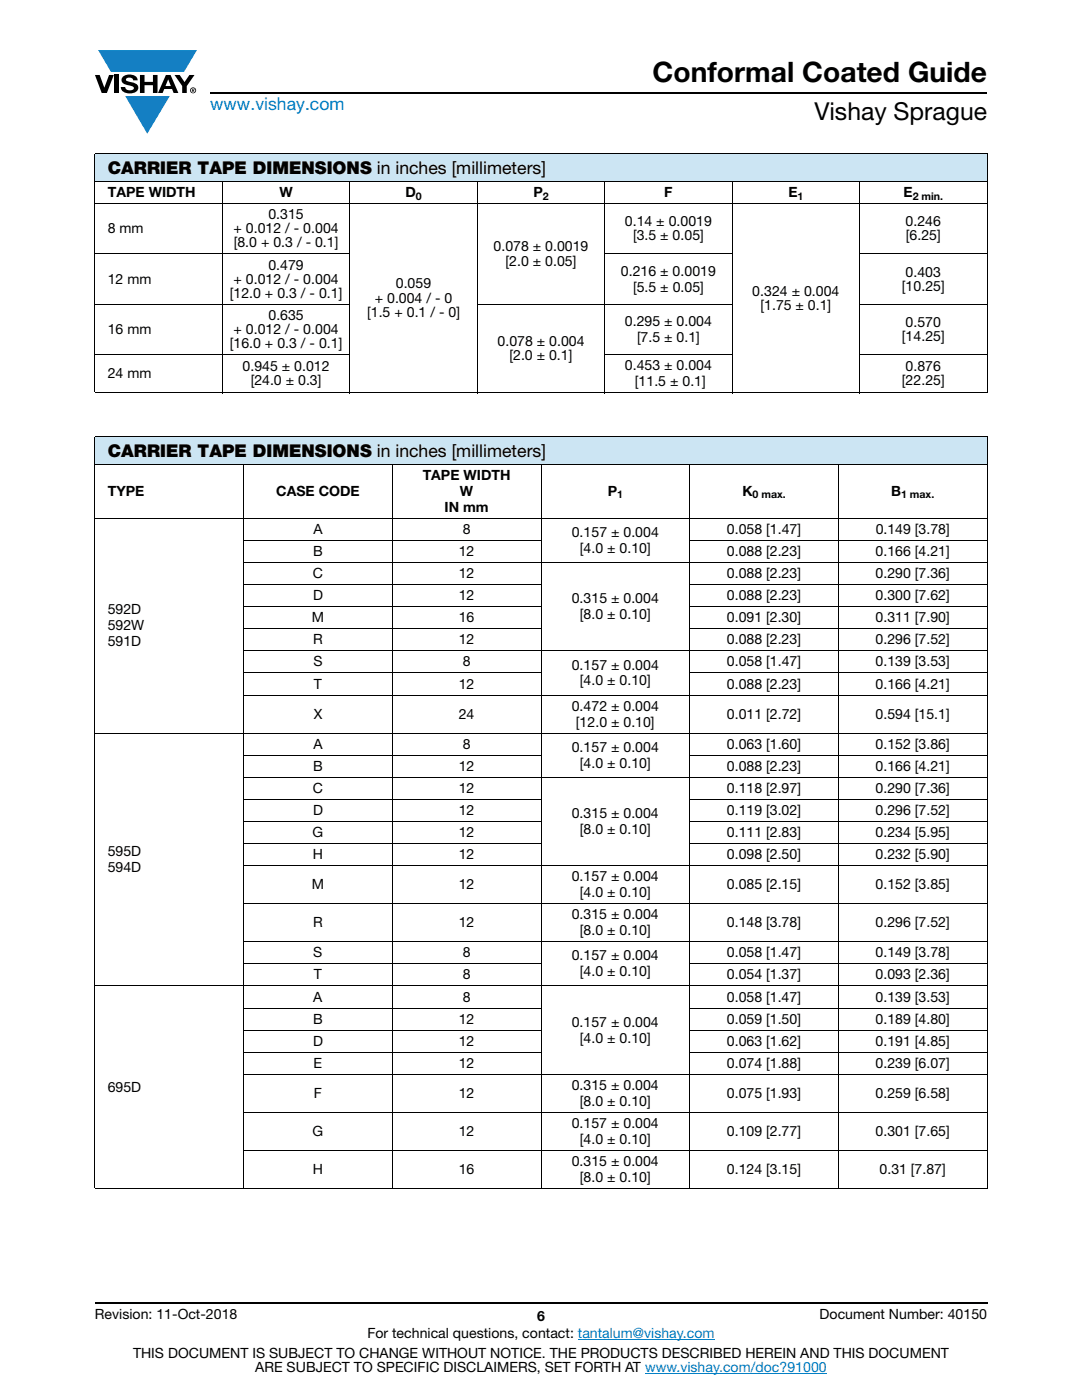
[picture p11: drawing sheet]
<svg xmlns="http://www.w3.org/2000/svg" width="216mm" height="279mm" viewBox="0 0 216 279" stroke-linecap="round" stroke-linejoin="round" font-family="sans-serif">
<defs><g id="words">
<text font-size="5.6" x="130.2" y="16.4">Conformal Coated Guide</text>
<text font-size="4.9" x="162.5" y="24">Vishay Sprague</text>
<text font-size="3.5" fill="#007ec4" x="42" y="21.9">www.vishay.com</text>
<g font-size="3.5">
<text x="21.5" y="34.8">CARRIER TAPE DIMENSIONS in inches [millimeters]</text>
<text x="21.5" y="91.3">CARRIER TAPE DIMENSIONS in inches [millimeters]</text>
</g>
<g font-size="2.8">
<text x="21.5" y="39.3">TAPE WIDTH</text>
<text x="55.8" y="39.3">W</text>
<text x="80.9" y="39.3">D</text>
<text x="106.4" y="39.3">P</text>
<text x="132.5" y="39.3">F</text>
<text x="157.3" y="39.3">E</text>
<text x="180.3" y="39.3">E</text>
<text x="21.5" y="46.5">8 mm</text>
<text x="46.6" y="46.5">+ 0.012 / - 0.004</text>
<text x="53.6" y="43.7">0.315</text>
<text x="124.7" y="45.1">0.14 ± 0.0019</text>
<text x="126.3" y="48">[3.5 ± 0.05]</text>
<text x="180.7" y="45.1">0.246</text>
<text x="180.8" y="48">[6.25]</text>
<text x="46.6" y="49.4">[8.0 + 0.3 / - 0.1]</text>
<text x="53.6" y="53.8">0.479</text>
<text x="98.5" y="50">0.078 ± 0.0019</text>
<text x="100.9" y="53.2">[2.0 ± 0.05]</text>
<text x="21.5" y="56.6">12 mm</text>
<text x="45.9" y="59.4">[12.0 + 0.3 / - 0.1]</text>
<text x="46.6" y="56.6">+ 0.012 / - 0.004</text>
<text x="79" y="57.6">0.059</text>
<text x="123.9" y="55">0.216 ± 0.0019</text>
<text x="126.3" y="58.2">[5.5 ± 0.05]</text>
<text x="150.1" y="59">0.324 ± 0.004</text>
<text x="180" y="58">[10.25]</text>
<text x="180.7" y="55.2">0.403</text>
<text x="53.6" y="63.8">0.635</text>
<text x="73.3" y="63.2">[1.5 + 0.1 / - 0]</text>
<text x="74.8" y="60.4">+ 0.004 / - 0</text>
<text x="124.7" y="65.1">0.295 ± 0.004</text>
<text x="151.7" y="61.8">[1.75 ± 0.1]</text>
<text x="180.7" y="65.3">0.570</text>
<text x="21.5" y="66.7">16 mm</text>
<text x="45.9" y="69.5">[16.0 + 0.3 / - 0.1]</text>
<text x="46.6" y="66.7">+ 0.012 / - 0.004</text>
<text x="99.3" y="69">0.078 ± 0.004</text>
<text x="101.7" y="71.9">[2.0 ± 0.1]</text>
<text x="127.1" y="68.2">[7.5 ± 0.1]</text>
<text x="180" y="68.1">[14.25]</text>
<text x="21.5" y="75.5">24 mm</text>
<text x="48.4" y="74.1">0.945 ± 0.012</text>
<text x="50" y="76.9">[24.0 ± 0.3]</text>
<text x="124.7" y="73.9">0.453 ± 0.004</text>
<text x="126.7" y="77.1">[11.5 ± 0.1]</text>
<text x="180" y="76.9">[22.25]</text>
<text x="180.7" y="74.1">0.876</text>
<text x="84.3" y="95.8">TAPE WIDTH</text>
<text x="21.5" y="99">TYPE</text>
<text x="55.1" y="99">CASE CODE</text>
<text x="91.8" y="99">W</text>
<text x="121.3" y="99">P</text>
<text x="148.1" y="99">K</text>
<text x="177.8" y="99">B</text>
<text x="62.5" y="106.6">A</text>
<text x="88.7" y="102.2">IN mm</text>
<text x="92.3" y="106.6">8</text>
<text x="114.1" y="107.2">0.157 ± 0.004</text>
<text x="145.1" y="106.6">0.058 [1.47]</text>
<text x="174.7" y="106.6">0.149 [3.78]</text>
<text x="62.5" y="111">B</text>
<text x="91.5" y="111">12</text>
<text x="115.7" y="110.3">[4.0 ± 0.10]</text>
<text x="145.1" y="111">0.088 [2.23]</text>
<text x="174.7" y="111">0.166 [4.21]</text>
<text x="62.4" y="115.4">C</text>
<text x="62.5" y="119.8">D</text>
<text x="91.5" y="119.8">12</text>
<text x="91.5" y="115.4">12</text>
<text x="145.1" y="119.8">0.088 [2.23]</text>
<text x="145.1" y="115.4">0.088 [2.23]</text>
<text x="174.7" y="119.8">0.300 [7.62]</text>
<text x="174.7" y="115.4">0.290 [7.36]</text>
<text x="21.5" y="122.6">592D</text>
<text x="21.5" y="125.8">592W</text>
<text x="62.2" y="124.2">M</text>
<text x="91.5" y="124.2">16</text>
<text x="114.1" y="120.4">0.315 ± 0.004</text>
<text x="115.7" y="123.6">[8.0 ± 0.10]</text>
<text x="145.1" y="124.2">0.091 [2.30]</text>
<text x="174.7" y="124.2">0.311 [7.90]</text>
<text x="21.5" y="129">591D</text>
<text x="62.5" y="128.6">R</text>
<text x="91.5" y="128.6">12</text>
<text x="145.1" y="128.6">0.088 [2.23]</text>
<text x="174.7" y="128.6">0.296 [7.52]</text>
<text x="62.5" y="133">S</text>
<text x="62.6" y="137.4">T</text>
<text x="91.5" y="137.4">12</text>
<text x="92.3" y="133">8</text>
<text x="114.1" y="133.6">0.157 ± 0.004</text>
<text x="115.7" y="136.8">[4.0 ± 0.10]</text>
<text x="145.1" y="137.4">0.088 [2.23]</text>
<text x="145.1" y="133">0.058 [1.47]</text>
<text x="174.7" y="137.4">0.166 [4.21]</text>
<text x="174.7" y="133">0.139 [3.53]</text>
<text x="62.6" y="143.4">X</text>
<text x="91.5" y="143.4">24</text>
<text x="114.1" y="141.8">0.472 ± 0.004</text>
<text x="145.1" y="143.4">0.011 [2.72]</text>
<text x="174.7" y="143.4">0.594 [15.1]</text>
<text x="62.5" y="149.4">A</text>
<text x="92.3" y="149.4">8</text>
<text x="114.9" y="145">[12.0 ± 0.10]</text>
<text x="145.1" y="149.4">0.063 [1.60]</text>
<text x="174.7" y="149.4">0.152 [3.86]</text>
<text x="62.5" y="153.8">B</text>
<text x="91.5" y="153.8">12</text>
<text x="114.1" y="150">0.157 ± 0.004</text>
<text x="115.7" y="153.2">[4.0 ± 0.10]</text>
<text x="145.1" y="153.8">0.088 [2.23]</text>
<text x="174.7" y="153.8">0.166 [4.21]</text>
<text x="62.4" y="158.2">C</text>
<text x="91.5" y="158.2">12</text>
<text x="145.1" y="158.2">0.118 [2.97]</text>
<text x="174.7" y="158.2">0.290 [7.36]</text>
<text x="62.4" y="167.1">G</text>
<text x="62.5" y="162.6">D</text>
<text x="91.5" y="162.6">12</text>
<text x="91.5" y="167.1">12</text>
<text x="114.1" y="163.3">0.315 ± 0.004</text>
<text x="115.7" y="166.4">[8.0 ± 0.10]</text>
<text x="145.1" y="162.6">0.119 [3.02]</text>
<text x="145.1" y="167.1">0.111 [2.83]</text>
<text x="174.7" y="162.6">0.296 [7.52]</text>
<text x="174.7" y="167.1">0.234 [5.95]</text>
<text x="21.5" y="170.9">595D</text>
<text x="62.4" y="171.5">H</text>
<text x="91.5" y="171.5">12</text>
<text x="145.1" y="171.5">0.098 [2.50]</text>
<text x="174.7" y="171.5">0.232 [5.90]</text>
<text x="21.5" y="174">594D</text>
<text x="62.2" y="177.5">M</text>
<text x="91.5" y="177.5">12</text>
<text x="114.1" y="175.9">0.157 ± 0.004</text>
<text x="115.7" y="179">[4.0 ± 0.10]</text>
<text x="145.1" y="177.5">0.085 [2.15]</text>
<text x="174.7" y="177.5">0.152 [3.85]</text>
<text x="62.5" y="185.1">R</text>
<text x="91.5" y="185.1">12</text>
<text x="114.1" y="183.5">0.315 ± 0.004</text>
<text x="145.1" y="185.1">0.148 [3.78]</text>
<text x="174.7" y="185.1">0.296 [7.52]</text>
<text x="62.5" y="191">S</text>
<text x="92.3" y="191">8</text>
<text x="114.1" y="191.7">0.157 ± 0.004</text>
<text x="115.7" y="186.6">[8.0 ± 0.10]</text>
<text x="145.1" y="191">0.058 [1.47]</text>
<text x="174.7" y="191">0.149 [3.78]</text>
<text x="62.6" y="195.5">T</text>
<text x="92.3" y="195.5">8</text>
<text x="115.7" y="194.8">[4.0 ± 0.10]</text>
<text x="145.1" y="195.5">0.054 [1.37]</text>
<text x="174.7" y="195.5">0.093 [2.36]</text>
<text x="62.5" y="199.9">A</text>
<text x="92.3" y="199.9">8</text>
<text x="145.1" y="199.9">0.058 [1.47]</text>
<text x="174.7" y="199.9">0.139 [3.53]</text>
<text x="62.5" y="208.7">D</text>
<text x="62.5" y="204.3">B</text>
<text x="91.5" y="208.7">12</text>
<text x="91.5" y="204.3">12</text>
<text x="114.1" y="204.9">0.157 ± 0.004</text>
<text x="115.7" y="208.1">[4.0 ± 0.10]</text>
<text x="145" y="208.7">0.063 [1.62]</text>
<text x="145" y="204.3">0.059 [1.50]</text>
<text x="174.7" y="208.7">0.191 [4.85]</text>
<text x="174.7" y="204.3">0.189 [4.80]</text>
<text x="62.6" y="213.1">E</text>
<text x="91.5" y="213.1">12</text>
<text x="145" y="213.1">0.074 [1.88]</text>
<text x="174.7" y="213.1">0.239 [6.07]</text>
<text x="21.5" y="217.9">695D</text>
<text x="62.6" y="219.1">F</text>
<text x="91.5" y="219.1">12</text>
<text x="114.1" y="217.5">0.315 ± 0.004</text>
<text x="115.7" y="220.7">[8.0 ± 0.10]</text>
<text x="145" y="219.1">0.075 [1.93]</text>
<text x="174.7" y="219.1">0.259 [6.58]</text>
<text x="62.4" y="226.7">G</text>
<text x="91.5" y="226.7">12</text>
<text x="114.1" y="225.1">0.157 ± 0.004</text>
<text x="145" y="226.7">0.109 [2.77]</text>
<text x="174.7" y="226.7">0.301 [7.65]</text>
<text x="114.1" y="232.7">0.315 ± 0.004</text>
<text x="115.7" y="228.3">[4.0 ± 0.10]</text>
<text x="62.4" y="234.3">H</text>
<text x="91.5" y="234.3">16</text>
<text x="115.7" y="235.9">[8.0 ± 0.10]</text>
<text x="145" y="234.3">0.124 [3.15]</text>
<text x="175.5" y="234.3">0.31 [7.87]</text>
<text x="18.9" y="263.3">Revision: 11-Oct-2018</text>
<text x="107.2" y="263.6">6</text>
<text x="163.6" y="263.3">Document Number: 40150</text>
<text x="73.3" y="267.1">For technical questions, contact: tantalum@vishay.com</text>
<text x="26.5" y="271">THIS DOCUMENT IS SUBJECT TO CHANGE WITHOUT NOTICE. THE PRODUCTS DESCRIBED HEREIN AND THIS DOCUMENT</text>
<text x="50.9" y="273.8">ARE SUBJECT TO SPECIFIC DISCLAIMERS, SET FORTH AT www.vishay.com/doc?91000</text>
</g>
<g font-size="2.1">
<text x="83" y="39.8">0</text>
<text x="108.3" y="39.8">2</text>
<text x="159.1" y="39.8">1</text>
<text x="182.1" y="39.8">2 min.</text>
<text x="123.1" y="99.5">1</text>
<text x="150.2" y="99.5">0 max.</text>
<text x="179.8" y="99.5">1 max.</text>
</g>
</g></defs>
<g fill="#147fc3">
<path d="M19.6 10h19.7l-2.6 4.3h-1.1h-13.5z"/>
<path d="M25 19.2h8.9l-4.5 7.5z"/>
</g>
<g fill="#000">
<path d="M18.9 15h1l.9 2.5 1-2.5h.9l-1.4 3.6h-1zM22.9 15h.9v3.6h-.9zM24.6 15.3a2.1 2.1 0 0 1 2.8 .3l.1 .4h-.9a.79 .79 0 0 0-.7-.5 .79 .79 0 0 0-.8 .4l.3 .3 1 .2a1.08 1.08 0 0 1 1.2 1 1.08 1.08 0 0 1-1.1 1.2 1.73 1.73 0 0 1-2.4-1.2h.9a.96 .96 0 0 0 .8 .6 .96 .96 0 0 0 .9-.4 1.31 1.31 0 0 0-1.2-.6 1.03 1.03 0 0 1-1.1-.6 1.03 1.03 0 0 1 .2-1.1zM27.9 15h.9v1.3h1.7v-1.3h.9v3.6h-.9v-1.6h-1.7v1.6h-.9zM34.8 15h1.1l.9 1.4 1-1.4h1l-1.5 2.2v1.4h-.9v-1.4z"/>
<path d="M33.6 15.9l.5 1.3h-1.1zM33.1 15l-1.6 3.6h1l.3-.8h1.5l.3 .8h1l-1.6-3.6z"/>
<path d="M38.4 17.8h.2v.2h-.2zM38.3 17.7v.7h.1v-.3l.4 .3-.2-.3 .2-.2-.1-.2z"/>
<path d="M38.1 18a.46 .46 0 0 1 .9 0 .46 .46 0 0 1-.9 0zM37.9 18a.6 .6 0 0 0 1.2 0 .6 .6 0 0 0-1.2 0z"/>
</g>
<path d="M42 18.6h155M18.9 260h178.1" fill="none" stroke="#000" stroke-width=".36"/>
<path d="M115.3 267.3h27.3M128.7 274h36.3" fill="none" stroke="#007ec4" stroke-width=".2"/>
<g fill="#cce5f3">
<path d="M18.9 30.7h178.1v5.5h-178.1z"/>
<path d="M18.9 87.2h178.1v5.5h-178.1z"/>
</g>
<g fill="none" stroke="#000" stroke-width=".2">
<path d="M18.9 30.7h178.1M18.9 36.2h178.1M18.9 30.8v47.5M44.4 36.1v42.3M69.8 36.1v42.3M95.2 36.1v42.3M120.7 36.1v42.3M146.1 36.1v42.3M171.5 36.1v42.3M197 30.8v47.5M18.9 40.6h178.1M18.9 50.7h51"/>
<path d="M120.6 50.7h25.6M171.4 50.7h25.6M18.9 60.7h51M18.9 70.8h51M18.9 78.4h178.1M95.1 60.7h51.1M120.6 70.8h25.6M171.4 60.7h25.6M171.4 70.8h25.6M18.9 87.2h178.1M18.9 92.7h178.1M18.9 87.3v149.8"/>
<path d="M48.6 92.6v144.6M78.3 92.6v144.6M107.9 92.6v144.6M137.6 92.6v144.6M167.3 92.6v144.6M197 87.3v149.8M18.9 103.4h178.1M48.5 107.8h59.5M48.5 112.3h148.5M48.5 116.7h59.5M137.5 107.8h59.5M137.5 116.7h59.5"/>
<path d="M48.5 121.1h59.5M48.5 125.5h59.5M48.5 129.9h148.5M48.5 134.3h59.5M48.5 138.7h148.5M137.5 121.1h59.5M137.5 125.5h59.5M137.5 134.3h59.5M18.9 146.3h178.1M48.5 150.7h59.5M48.5 155.1h148.5M48.5 159.5h59.5"/>
<path d="M137.5 150.7h59.5M137.5 159.5h59.5M48.5 163.9h59.5M48.5 168.4h59.5M48.5 172.8h148.5M137.5 163.9h59.5M137.5 168.4h59.5M18.9 196.7h178.1M48.5 180.3h148.5M48.5 187.9h148.5M48.5 192.3h59.5M137.5 192.3h59.5"/>
<path d="M48.5 201.2h59.5M48.5 205.6h59.5M48.5 210h59.5M48.5 214.4h148.5M137.5 201.2h59.5M137.5 205.6h59.5M137.5 210h59.5M18.9 237.2h178.1M48.5 222h148.5M48.5 229.6h148.5"/>
</g>
<use href="#words"/>
</svg>
